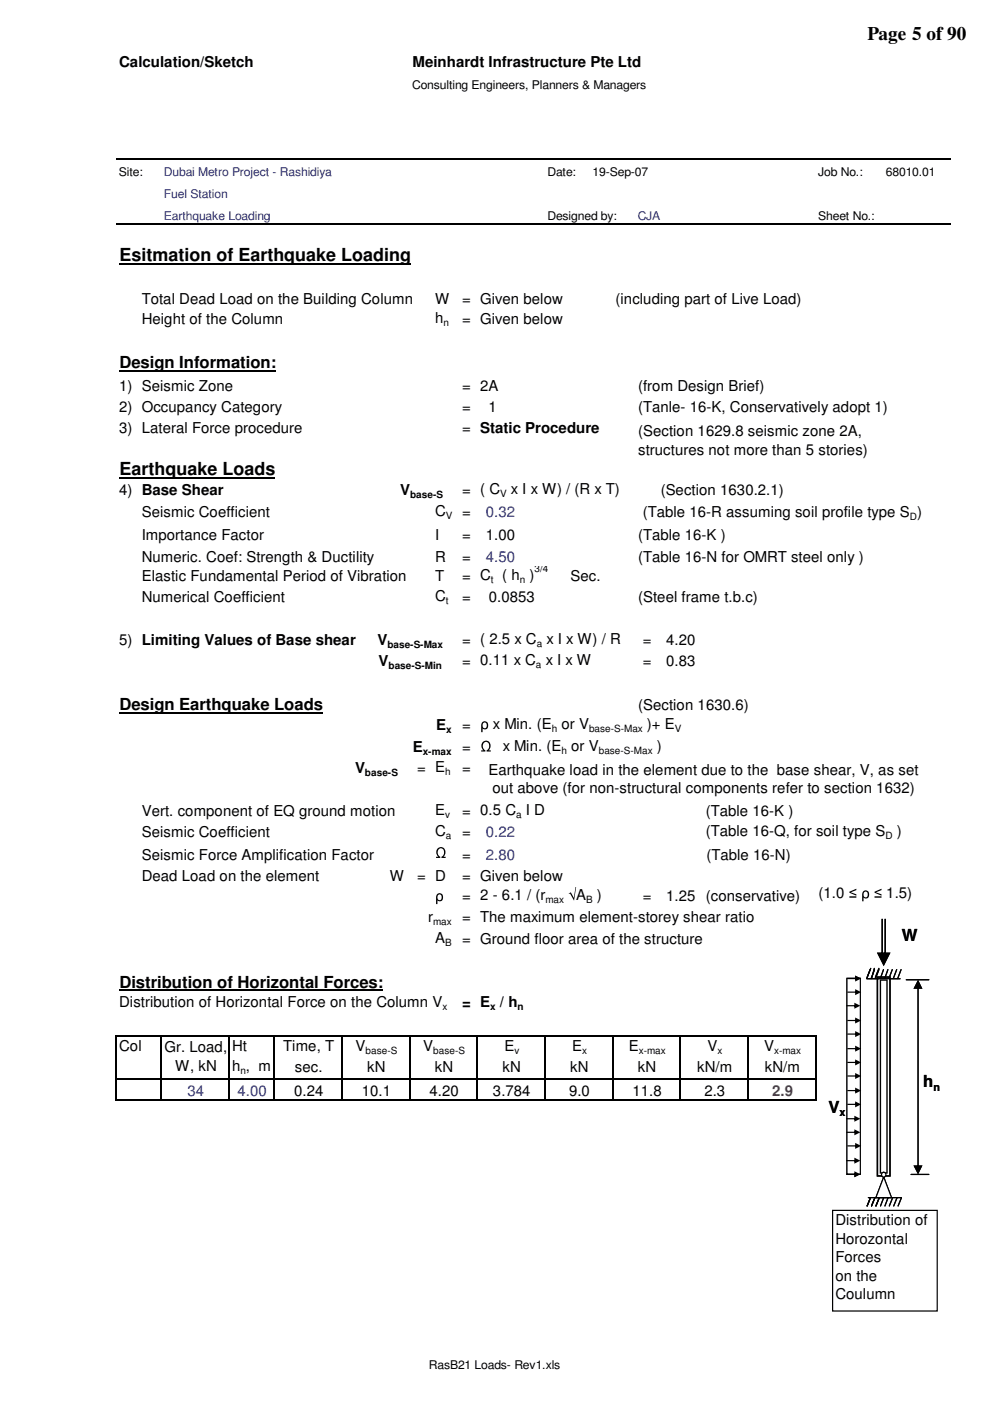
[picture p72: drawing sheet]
<svg xmlns="http://www.w3.org/2000/svg" width="210mm" height="297mm" viewBox="0 0 210 297" stroke-linecap="round" stroke-linejoin="round" font-family="sans-serif">
<defs><g id="words">
<text font-size="4.1" x="183.9" y="8.5">Page 5 of 90</text>
<g font-size="3.8">
<text x="25.4" y="55.4">Esitmation of Earthquake Loading</text>
<text x="25.4" y="100.7">Earthquake Loads</text>
</g>
<g font-size="3.5">
<text x="25.3" y="78.1">Design Information:</text>
<text x="25.3" y="150.5">Design Earthquake Loads</text>
<text x="191.2" y="199.5">W</text>
<text x="25.3" y="209.4">Distribution of Horizontal Forces:</text>
<text x="195.7" y="230.5">h</text>
<text x="175.6" y="236">V</text>
</g>
<g font-size="3.2">
<text x="25.3" y="14.3">Calculation/Sketch</text>
<text x="87.5" y="14.3">Meinhardt Infrastructure Pte Ltd</text>
<text x="30.1" y="64.5">Total Dead Load on the Building Column</text>
<text x="92.2" y="64.5">W</text>
<text x="98" y="64.5">= Given below</text>
<text x="130.5" y="64.5">(including part of Live Load)</text>
<text x="30.1" y="68.7">Height of the Column</text>
<text x="92.2" y="68.5">h</text>
<text x="98" y="68.7">= Given below</text>
<text x="25.3" y="82.8">1) Seismic Zone</text>
<text x="98" y="82.8">= 2A</text>
<text x="135.3" y="82.8">(from Design Brief)</text>
<text x="25.3" y="87.4">2) Occupancy Category</text>
<text x="98" y="87.4">=</text>
<text x="103.5" y="87.4">1</text>
<text x="135.3" y="87.4">(Tanle- 16-K, Conservatively adopt 1)</text>
<text x="25.3" y="91.9">3) Lateral Force procedure</text>
<text x="98" y="91.9">= Static Procedure</text>
<text x="135.3" y="92.5">(Section 1629.8 seismic zone 2A,</text>
<text x="135.3" y="96.4">structures not more than 5 stories)</text>
<text x="25.3" y="105">4) Base Shear</text>
<text x="84.8" y="105">V</text>
<text x="98" y="105">= ( C</text>
<text x="108.3" y="104.8">x I x W) / (R x T)</text>
<text x="140.1" y="105">(Section 1630.2.1)</text>
<text x="30.1" y="109.5">Seismic Coefficient</text>
<text x="92.2" y="109.3">C</text>
<text x="98" y="109.5">=</text>
<text x="136.3" y="109.5">(Table 16-R assuming soil profile type S )</text>
<text x="30.1" y="114.6">Importance Factor</text>
<text x="30.1" y="119.1">Numeric. Coef: Strength &amp; Ductility</text>
<text x="92.2" y="119.1">R</text>
<text x="92.2" y="114.6">I</text>
<text x="98" y="119.1">=</text>
<text x="98" y="114.6">=</text>
<text x="103" y="114.6">1.00</text>
<text x="135.3" y="119.1">(Table 16-N for OMRT steel only )</text>
<text x="135.3" y="114.6">(Table 16-K )</text>
<text x="30.1" y="123.1">Elastic Fundamental Period of Vibration</text>
<text x="92.2" y="123.1">T</text>
<text x="98" y="123.1">= C</text>
<text x="106.5" y="122.9">( h )</text>
<text x="120.9" y="123.1">Sec.</text>
<text x="30.1" y="127.6">Numerical Coefficient</text>
<text x="92.2" y="127.4">C</text>
<text x="98" y="127.6">=</text>
<text x="103.6" y="127.6">0.0853</text>
<text x="135.3" y="127.6">(Steel frame t.b.c)</text>
<text x="25.3" y="136.7">5) Limiting Values of Base shear</text>
<text x="80" y="136.7">V</text>
<text x="98" y="136.7">= ( 2.5 x C x I x W) / R</text>
<text x="136.3" y="136.7">=</text>
<text x="141.3" y="136.7">4.20</text>
<text x="80.3" y="141.2">V</text>
<text x="98" y="141.2">= 0.11 x C x I x W</text>
<text x="136.3" y="141.2">=</text>
<text x="141.3" y="141.2">0.83</text>
<text x="92.5" y="154.8">E</text>
<text x="98" y="154.8">=</text>
<text x="104.5" y="154.6">x Min. (E or V</text>
<text x="135.3" y="150.5">(Section 1630.6)</text>
<text x="137.2" y="154.6">)+ E</text>
<text x="87.5" y="159.3">E</text>
<text x="98" y="159.3">=</text>
<text x="106.6" y="159.1">x Min. (E or V</text>
<text x="139.2" y="159.1">)</text>
<text x="75.3" y="163.9">V</text>
<text x="88.4" y="163.9">= E</text>
<text x="98" y="163.9">=</text>
<text x="103.5" y="164.2">Earthquake load in the element due to the base shear, V, as set</text>
<text x="30.1" y="172.9">Vert. component of EQ ground motion</text>
<text x="92.2" y="172.7">E</text>
<text x="98" y="172.9">= 0.5 C I D</text>
<text x="104.4" y="168.1">out above (for non-structural components refer to section 1632)</text>
<text x="149.6" y="172.9">(Table 16-K )</text>
<text x="30.1" y="177.5">Seismic Coefficient</text>
<text x="92.2" y="177.2">C</text>
<text x="98" y="177.5">=</text>
<text x="149.6" y="177.2">(Table 16-Q, for soil type S</text>
<text x="190.2" y="177.2">)</text>
<text x="30.1" y="182.2">Seismic Force Amplification Factor</text>
<text x="98" y="182.2">=</text>
<text x="149.8" y="182.2">(Table 16-N)</text>
<text x="30.1" y="186.8">Dead Load on the element</text>
<text x="82.7" y="186.8">W</text>
<text x="88.4" y="186.8">= D</text>
<text x="98" y="191.1">= 2 - 6.1 / (r</text>
<text x="98" y="186.8">= Given below</text>
<text x="122.2" y="190.8">A</text>
<text x="126.6" y="190.8">)</text>
<text x="136.3" y="191.1">=</text>
<text x="141.3" y="191.1">1.25 (conservative)</text>
<text x="173.6" y="190.5">(1.0</text>
<text x="187.9" y="190.5">1.5)</text>
<text x="90.8" y="195.6">r</text>
<text x="98" y="195.6">= The maximum element-storey shear ratio</text>
<text x="92.2" y="199.9">A</text>
<text x="98" y="200.1">= Ground floor area of the structure</text>
<text x="25.3" y="213.5">Distribution of Horizontal Force on the Column V</text>
<text x="98" y="213.7">= E / h</text>
<text x="25.3" y="222.8">Col</text>
<text x="34.9" y="223.1">Gr. Load,</text>
<text x="37.1" y="227">W, kN</text>
<text x="49.2" y="222.8">Ht</text>
<text x="49.2" y="227.1">h , m</text>
<text x="60.1" y="222.8">Time, T</text>
<text x="62.5" y="227.3">sec.</text>
<text x="75.4" y="222.8">V</text>
<text x="77.9" y="227.3">kN</text>
<text x="89.7" y="222.8">V</text>
<text x="92.2" y="227.3">kN</text>
<text x="106.6" y="227.3">kN</text>
<text x="106.9" y="222.8">E</text>
<text x="120.9" y="227.3">kN</text>
<text x="121.3" y="222.8">E</text>
<text x="133.3" y="222.8">E</text>
<text x="135.3" y="227.3">kN</text>
<text x="147.8" y="227.3">kN/m</text>
<text x="150" y="222.8">V</text>
<text x="162.1" y="222.8">V</text>
<text x="162.2" y="227.3">kN/m</text>
<text x="62.4" y="232.3">0.24</text>
<text x="76.7" y="232.3">10.1</text>
<text x="91.1" y="232.3">4.20</text>
<text x="104.5" y="232.3">3.784</text>
<text x="120.6" y="232.3">9.0</text>
<text x="134.1" y="232.3">11.8</text>
<text x="149.4" y="232.3">2.3</text>
<text x="177.1" y="259.7">Distribution of</text>
<text x="177.1" y="263.7">Horozontal</text>
<text x="177.1" y="267.6">Forces</text>
<text x="177.1" y="271.5">on the</text>
<text x="177.1" y="275.5">Coulumn</text>
</g>
<g font-size="3.2" fill="#00f">
<text x="103" y="109.5">0.32</text>
<text x="103" y="119.1">4.50</text>
<text x="103" y="177.5">0.22</text>
<text x="103" y="182.2">2.80</text>
<text x="39.8" y="232.3">34</text>
<text x="50.4" y="232.3">4.00</text>
</g>
<text font-size="3.2" fill="#f00" x="163.7" y="232.3">2.9</text>
<g font-size="2.5">
<text x="87.4" y="18.9">Consulting Engineers, Planners &amp; Managers</text>
<text x="25.2" y="37.4">Site:</text>
<text x="116.1" y="37.4">Date:</text>
<text x="125.6" y="37.4">19-Sep-07</text>
<text x="173.5" y="37.4">Job No.:</text>
<text x="187.8" y="37.4">68010.01</text>
<text x="116.1" y="46.6">Designed by:</text>
<text x="173.5" y="46.6">Sheet No.:</text>
<text x="90.9" y="290.2">RasB21 Loads- Rev1.xls</text>
</g>
<g font-size="2.5" fill="#00f">
<text x="34.8" y="37.4">Dubai Metro Project - Rashidiya</text>
<text x="34.8" y="42">Fuel Station</text>
<text x="34.8" y="46.6">Earthquake Loading</text>
<text x="135.2" y="46.6">CJA</text>
</g>
<g font-size="2.3">
<text x="197.9" y="231.2">n</text>
<text x="178" y="236.7">x</text>
</g>
<g font-size="2.1">
<text x="94" y="69.2">n</text>
<text x="87" y="105.6">base-S</text>
<text x="106" y="105.4">V</text>
<text x="94.5" y="109.9">V</text>
<text x="192.9" y="110.2">D</text>
<text x="104.1" y="123.5">t</text>
<text x="110.2" y="123.5">n</text>
<text x="113.3" y="121.3">3/4</text>
<text x="94.5" y="128.1">t</text>
<text x="82.1" y="137.3">base-S-Max</text>
<text x="113.8" y="137.1">a</text>
<text x="82.4" y="141.9">base-S-Min</text>
<text x="113.6" y="141.6">a</text>
<text x="94.6" y="155.4">x</text>
<text x="117" y="155.2">h</text>
<text x="124.9" y="155.2">base-S-Max</text>
<text x="143.1" y="155.2">V</text>
<text x="89.6" y="160">x-max</text>
<text x="119" y="159.8">h</text>
<text x="127" y="159.8">base-S-Max</text>
<text x="77.4" y="164.5">base-S</text>
<text x="94.4" y="164.3">h</text>
<text x="94.4" y="173.4">v</text>
<text x="109.4" y="173.4">a</text>
<text x="94.5" y="177.9">a</text>
<text x="187.7" y="177.9">D</text>
<text x="115.7" y="191.5">max</text>
<text x="124.3" y="191.5">B</text>
<text x="91.9" y="196.2">max</text>
<text x="94.4" y="200.5">B</text>
<text x="93.8" y="214.1">x</text>
<text x="103.9" y="214.2">x</text>
<text x="109.7" y="214.2">n</text>
<text x="51" y="227.7">n</text>
<text x="77.5" y="223.4">base-S</text>
<text x="91.9" y="223.4">base-S</text>
<text x="109.1" y="223.4">v</text>
<text x="123.4" y="223.4">x</text>
<text x="135.5" y="223.4">x-max</text>
<text x="152.1" y="223.4">x</text>
<text x="164.2" y="223.4">x-max</text>
</g>
</g></defs>
<path d="M25.4 56h61.8M25.3 78.6h33.3M25.4 101.3h33M25.3 151.1h43.2M25.3 210h56" fill="none" stroke="#000" stroke-width=".38"/>
<g fill="#000">
<path d="M102.2 153.2a.8 .8 0 0 1 1.3 .5 .8 .8 0 0 1-1 .9l-.2-.2v.8h-.3v-1.6zM102.4 153.3a.54 .54 0 0 0 0 .8 .54 .54 0 0 0 .8 .1 .55 .55 0 0 0-.1-.8 .55 .55 0 0 0-.7-.1z" fill-rule="evenodd"/>
<path d="M102.4 157.3a1.06 1.06 0 0 1 1.5 .1 1.06 1.06 0 0 1-.1 1.5l-.2 .2h.5v.2h-.9v-.2a.91 .91 0 0 0 .5-1 .91 .91 0 0 0-.8-.8 .99 .99 0 0 0-.6 .9 .99 .99 0 0 0 .6 .9v.2h-.9v-.2h.5a1.26 1.26 0 0 1-.1-1.8z" fill-rule="evenodd"/>
<path d="M92.8 179.8a1.06 1.06 0 0 1 1.5 .2 1.06 1.06 0 0 1-.1 1.5l-.2 .2h.5v.2h-.9v-.2a.91 .91 0 0 0 .6-1.1 .91 .91 0 0 0-.9-.7 .99 .99 0 0 0-.5 .9 .99 .99 0 0 0 .5 .9v.2h-.8v-.2h.4a1.26 1.26 0 0 1-.1-1.9z" fill-rule="evenodd"/>
<path d="M92.7 189.6a.8 .8 0 0 1 1.2 .5 .8 .8 0 0 1-1 .9l-.1-.1v.8h-.3v-1.7zM92.9 189.8a.54 .54 0 0 0-.1 .8 .54 .54 0 0 0 .8 0 .55 .55 0 0 0 0-.7 .55 .55 0 0 0-.7-.1z" fill-rule="evenodd"/>
<path d="M120.6 189.4l.4-.2 .7 1.2 .3-2.4h.2l-.5 3-.8-1.6z" fill-rule="evenodd"/>
<path d="M180.1 189.1l1.5-.7v.3l-1.2 .5 1.2 .4v.3l-1.5-.6zM180.1 190h1.5v.3h-1.5z" fill-rule="evenodd"/>
<path d="M183 189a.8 .8 0 0 1 1.3 .5 .8 .8 0 0 1-1.1 .9l-.1-.1v.8h-.3v-1.7zM183.2 189.2a.54 .54 0 0 0-.1 .8 .54 .54 0 0 0 .8 0 .55 .55 0 0 0 0-.7 .55 .55 0 0 0-.7-.1z" fill-rule="evenodd"/>
<path d="M185.4 189.1l1.5-.7v.3l-1.2 .5 1.2 .4v.3l-1.5-.6zM185.4 190h1.5v.3h-1.5z" fill-rule="evenodd"/>
</g>
<g fill="none" stroke="#000" stroke-width=".3">
<path d="M24.6 33.7h177.1M24.6 47.5h177.1M24.7 219.5v13.9M24.8 219.6h148.3M34.2 219.8v13.6M48.6 219.8v13.6M58.1 219.8v13.6M72.5 219.8v13.6M86.8 219.8v13.6M101.2 219.8v13.6M115.5 219.8v13.6M129.9 219.8v13.6"/>
<path d="M144.3 219.8v13.6M158.6 219.8v13.6M173 219.8v13.6M24.8 228.7h148.3M24.8 233.2h148.3"/>
</g>
<path d="M186.4 207.5h2v41.5h-2z" fill="#fff"/>
<path d="M186.8 207.9v40.6h1.1v-40.6zM186.5 207.6h1.7v41.2h-1.7zM186.2 207.3v41.9h2.4v-41.9zM185.9 207h2.9v42.5h-2.9z" fill="#000"/>
<path d="M187.4 249.6l1.6 4.3h-3.3z" fill="#fff"/>
<path d="M187.4 249.6l1.6 4.3h-3.3z" fill="none" stroke="#000" stroke-width=".25"/>
<circle cx="187.4" cy="249" r=".49" fill="#fff"/>
<g fill="none" stroke="#000" stroke-width=".25">
<path d="M183.8 207.5h7M184.5 205.6l-.7 1.9M184.6 205.3l-.7 1.9M185.4 205.3l-.5 1.9M185.4 205.6l-.7 1.9M186.4 205.6l-.8 1.9M186.4 205.3l-.8 1.9M187.3 205.6l-.7 1.9M188.3 205.6l-.7 1.9M189.2 205.6l-.7 1.9M190.1 205.6l-.7 1.9M191.1 205.6l-.8 1.9"/>
<path d="M184.1 253.9h7l-.7 1.8M184.6 253.9l-.7 1.8M185.5 253.9l-.7 1.8M186.4 253.9l-.7 1.8M187.4 253.9l-.7 1.8M188.3 253.9l-.7 1.8M189.3 253.9l-.7 1.8M190.2 253.9l-.7 1.8"/>
<circle cx="187.4" cy="249" r=".49"/>
</g>
<path d="M187.5 194.8h.3v7.7h-.3zM186.9 194.8h.3v7.7h-.3zM185.9 202h2.9l-1.4 2.9z" fill="#000"/>
<path d="M179.6 207.4h2.8v41.6h-2.8z" fill="#fff"/>
<path d="M179.6 207.4h2.8v41.6h-2.8zM192.2 207.7h4.7M176.5 256.6h22.2v21.4h-22.2zM193.2 249h3.7" fill="none" stroke="#000" stroke-width=".25"/>
<g fill="#000">
<path d="M179.5 213.1h1.9l.2 .2-2 .1zM181.1 212.6l1.3 .6-1.3 .7z"/>
<path d="M179.7 219.2l1.9-.1 .1 .2-2 .1zM181.3 218.6l1.3 .6-1.3 .7z"/>
<path d="M179.7 216.3l1.9-.1 .1 .3h-2zM181.3 215.7l1.3 .7-1.3 .6z"/>
<path d="M179.7 210.3l1.9-.1 .1 .2-2 .1zM181.3 209.7l1.3 .7-1.3 .6z"/>
<path d="M179.7 207.4l1.9-.1 .1 .3h-2zM181.3 206.8l1.3 .7-1.3 .6z"/>
<path d="M194.6 209.2l.2 .1-.1 38.2-.2-.1zM194.6 207.7l1 1.9h-1.9zM193.7 247.1h1.9l-1 1.9z"/>
<path d="M179.5 240l1.9-.1 .2 .3h-2zM181.1 239.4l1.3 .7-1.3 .6z"/>
<path d="M179.5 237.1h1.9l.2 .2h-2zM181.1 236.6l1.3 .6-1.3 .6z"/>
<path d="M179.7 234.1l1.9-.1 .1 .2-2 .1zM181.3 233.5l1.3 .6-1.3 .7z"/>
<path d="M179.7 231.1h1.9l.1 .2-2 .1zM181.3 230.6l1.3 .6-1.3 .7z"/>
<path d="M179.7 228h1.9l.1 .2-2 .1zM181.3 227.5l1.3 .6-1.3 .7z"/>
<path d="M179.7 225.2l1.9-.1 .1 .2-2 .1zM181.3 224.6l1.3 .7-1.3 .6z"/>
<path d="M179.7 222.2h1.9l.1 .2-2 .1zM181.3 221.7l1.3 .6-1.3 .7z"/>
<path d="M179.5 248.9l1.9-.1 .2 .2-2 .1zM181.1 248.3l1.3 .7-1.3 .6z"/>
<path d="M179.5 246h1.9l.2 .2h-2zM181.1 245.4l1.3 .7-1.3 .6z"/>
<path d="M179.7 242.9l1.9-.1 .1 .2-2 .1zM181.3 242.3l1.3 .7-1.3 .6z"/>
</g>
<path d="M186.4 207.5h2v41.5h-2z" fill="#fff"/>
<path d="M186.8 207.9v40.6h1.1v-40.6zM186.5 207.6h1.7v41.2h-1.7zM186.2 207.3v41.9h2.4v-41.9zM185.9 207h2.9v42.5h-2.9z" fill="#000"/>
<path d="M187.4 249.6l1.6 4.3h-3.3z" fill="#fff"/>
<path d="M187.4 249.6l1.6 4.3h-3.3z" fill="none" stroke="#000" stroke-width=".25"/>
<circle cx="187.4" cy="249" r=".49" fill="#fff"/>
<g fill="none" stroke="#000" stroke-width=".25">
<path d="M183.8 207.5h7M184.5 205.6l-.7 1.9M184.6 205.3l-.7 1.9M185.4 205.3l-.5 1.9M185.4 205.6l-.7 1.9M186.4 205.6l-.8 1.9M186.4 205.3l-.8 1.9M187.3 205.6l-.7 1.9M188.3 205.6l-.7 1.9M189.2 205.6l-.7 1.9M190.1 205.6l-.7 1.9M191.1 205.6l-.8 1.9"/>
<path d="M184.1 253.9h7l-.7 1.8M184.6 253.9l-.7 1.8M185.5 253.9l-.7 1.8M186.4 253.9l-.7 1.8M187.4 253.9l-.7 1.8M188.3 253.9l-.7 1.8M189.3 253.9l-.7 1.8M190.2 253.9l-.7 1.8"/>
<circle cx="187.4" cy="249" r=".49"/>
</g>
<path d="M187.5 194.8h.3v7.7h-.3zM186.9 194.8h.3v7.7h-.3zM185.9 202h2.9l-1.4 2.9z" fill="#000"/>
<path d="M179.6 207.4h2.8v41.6h-2.8z" fill="#fff"/>
<path d="M179.6 207.4h2.8v41.6h-2.8zM192.2 207.7h4.7M193.2 249h3.7" fill="none" stroke="#000" stroke-width=".25"/>
<g fill="#000">
<path d="M179.5 213.1h1.9l.2 .2-2 .1zM181.1 212.6l1.3 .6-1.3 .7z"/>
<path d="M179.7 219.2l1.9-.1 .1 .2-2 .1zM181.3 218.6l1.3 .6-1.3 .7z"/>
<path d="M179.7 216.3l1.9-.1 .1 .3h-2zM181.3 215.7l1.3 .7-1.3 .6z"/>
<path d="M179.7 210.3l1.9-.1 .1 .2-2 .1zM181.3 209.7l1.3 .7-1.3 .6z"/>
<path d="M179.7 207.4l1.9-.1 .1 .3h-2zM181.3 206.8l1.3 .7-1.3 .6z"/>
<path d="M194.6 209.2l.2 .1-.1 38.2-.2-.1zM194.6 207.7l1 1.9h-1.9zM193.7 247.1h1.9l-1 1.9z"/>
<path d="M179.5 240l1.9-.1 .2 .3h-2zM181.1 239.4l1.3 .7-1.3 .6z"/>
<path d="M179.5 237.1h1.9l.2 .2h-2zM181.1 236.6l1.3 .6-1.3 .6z"/>
<path d="M179.7 234.1l1.9-.1 .1 .2-2 .1zM181.3 233.5l1.3 .6-1.3 .7z"/>
<path d="M179.7 231.1h1.9l.1 .2-2 .1zM181.3 230.6l1.3 .6-1.3 .7z"/>
<path d="M179.7 228h1.9l.1 .2-2 .1zM181.3 227.5l1.3 .6-1.3 .7z"/>
<path d="M179.7 225.2l1.9-.1 .1 .2-2 .1zM181.3 224.6l1.3 .7-1.3 .6z"/>
<path d="M179.7 222.2h1.9l.1 .2-2 .1zM181.3 221.7l1.3 .6-1.3 .7z"/>
<path d="M179.5 248.9l1.9-.1 .2 .2-2 .1zM181.1 248.3l1.3 .7-1.3 .6z"/>
<path d="M179.5 246h1.9l.2 .2h-2zM181.1 245.4l1.3 .7-1.3 .6z"/>
<path d="M179.7 242.9l1.9-.1 .1 .2-2 .1zM181.3 242.3l1.3 .7-1.3 .6z"/>
</g>
<use href="#words"/>
</svg>
